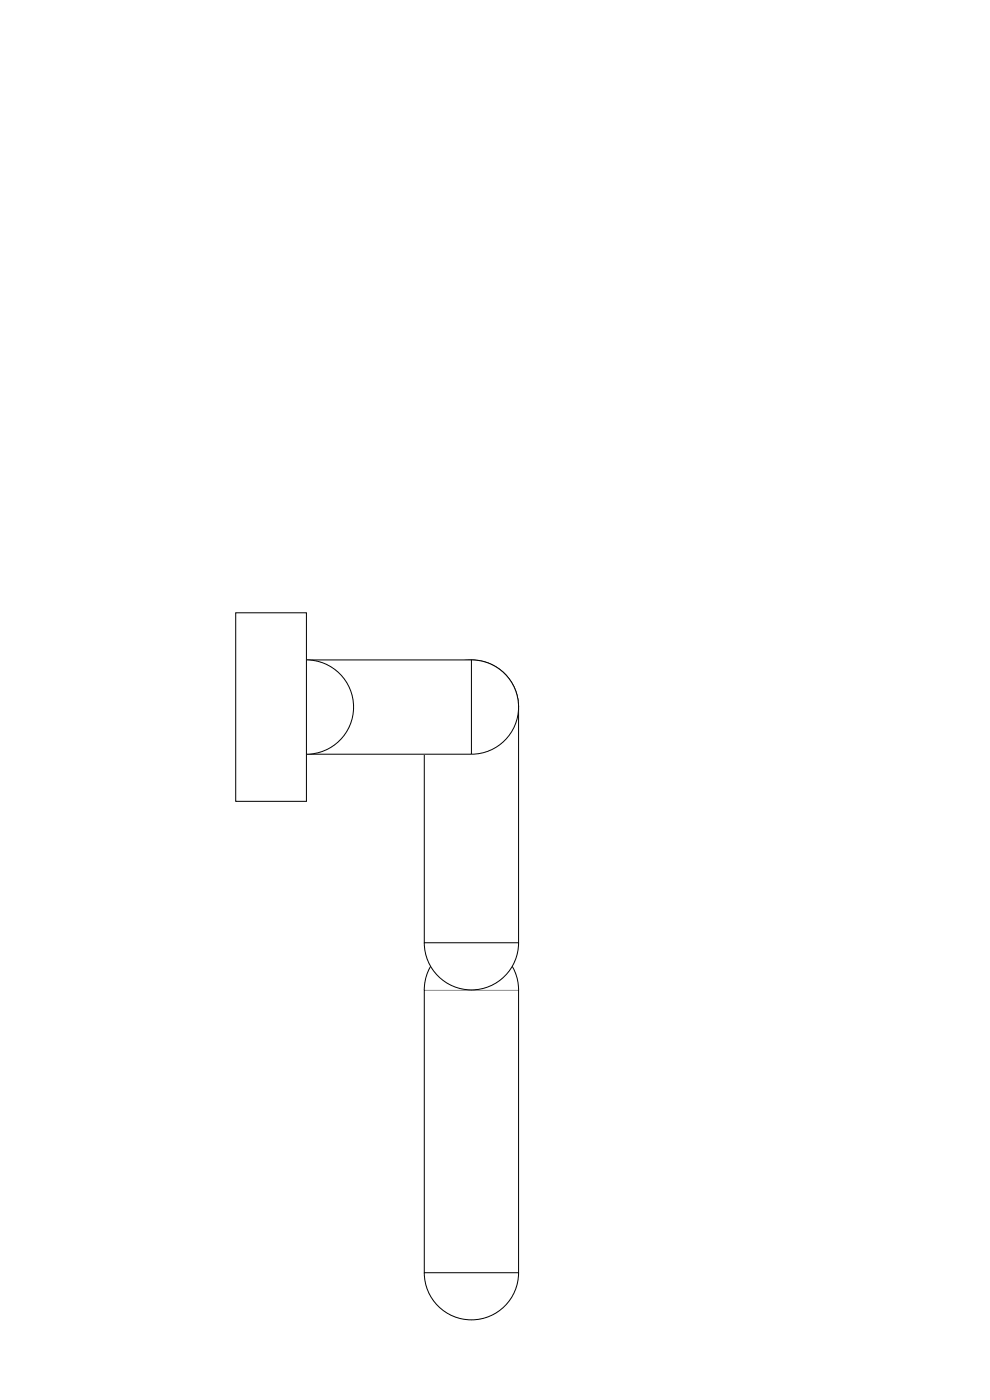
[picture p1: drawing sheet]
<svg xmlns="http://www.w3.org/2000/svg" width="210mm" height="297mm" viewBox="0 0 210 297" stroke-linecap="round" stroke-linejoin="round" font-family="sans-serif">
<path d="M90 270a10 10 0 0 0 10 10 10 10 0 0 0 10-10" fill="none" stroke="#000" stroke-width=".21"/>
<path d="M90 210h20v60h-20z" fill="#fff"/>
<path d="M90 210h20v60h-20z" fill="none" stroke="#000" stroke-width=".21"/>
<path d="M92.5 203.4a10 10 0 0 1 11.1-2.8 10 10 0 0 1 6.4 9.4h-20a10 10 0 0 1 2.5-6.6z" fill="#fff"/>
<path d="M90 210a10 10 0 0 1 10-10 10 10 0 0 1 10 10" fill="none" stroke="#000" stroke-width=".21"/>
<path d="M90 200h20a10 10 0 0 1-10 10 10 10 0 0 1-10-10z" fill="#fff"/>
<path d="M90 200a10 10 0 0 0 10 10 10 10 0 0 0 10-10" fill="none" stroke="#000" stroke-width=".21"/>
<path d="M90 150h20v50h-20z" fill="#fff"/>
<path d="M90 150h20v50h-20z" fill="none" stroke="#000" stroke-width=".21"/>
<path d="M93.4 142.5a10 10 0 0 1 10.7-1.6 10 10 0 0 1 5.9 9.1h-20a10 10 0 0 1 3.4-7.5z" fill="#fff"/>
<path d="M90 150a10 10 0 0 1 10-10 10 10 0 0 1 10 10" fill="none" stroke="#000" stroke-width=".21"/>
<path d="M100 140a10 10 0 0 1 10 10 10 10 0 0 1-10 10z" fill="#fff"/>
<path d="M100 140a10 10 0 0 1 10 10 10 10 0 0 1-10 10" fill="none" stroke="#000" stroke-width=".21"/>
<path d="M65 140h35v20h-35z" fill="#fff"/>
<path d="M65 140h35v20h-35z" fill="none" stroke="#000" stroke-width=".21"/>
<circle cx="65" cy="150" r="10" fill="#fff"/>
<circle cx="65" cy="150" r="10" fill="none" stroke="#000" stroke-width=".21"/>
<path d="M50 130h15v40h-15z" fill="#fff"/>
<path d="M50 130h15v40h-15z" fill="none" stroke="#000" stroke-width=".21"/>
</svg>
